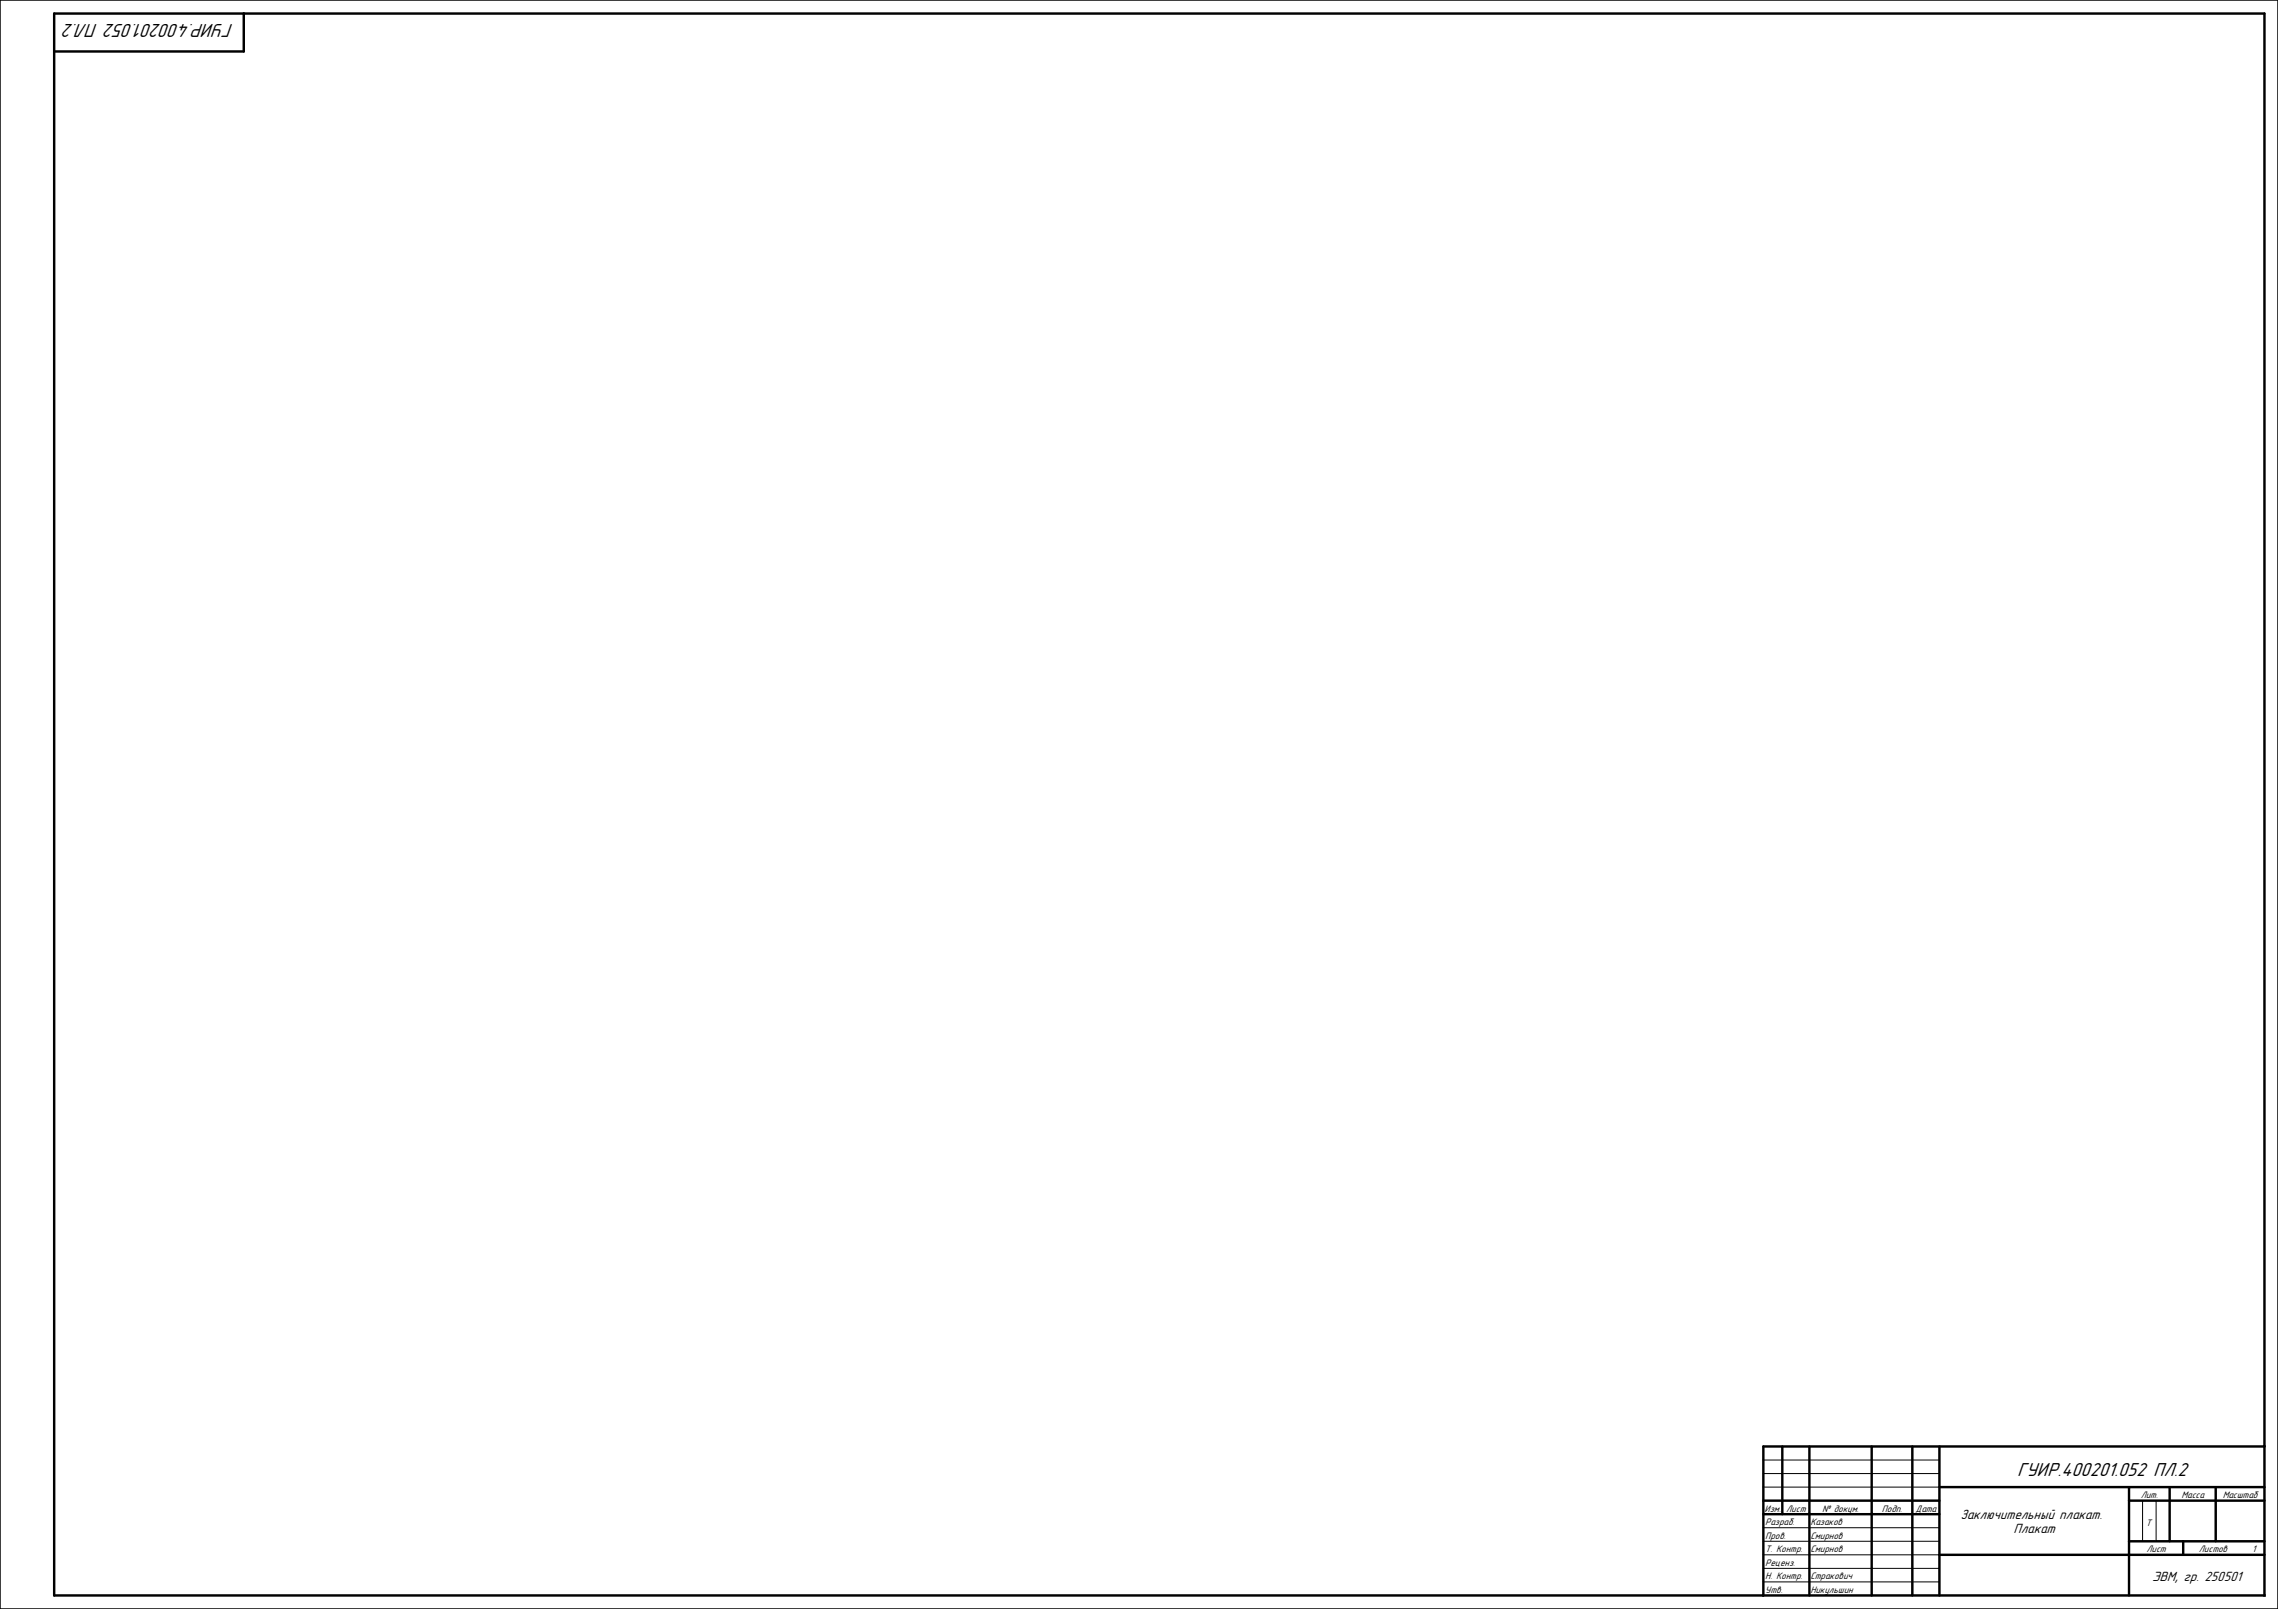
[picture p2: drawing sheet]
<svg xmlns="http://www.w3.org/2000/svg" width="841mm" height="594mm" viewBox="0 0 841 594" stroke-linecap="round" stroke-linejoin="round" font-family="sans-serif">
<defs><g id="words">
<g font-size="7.4">
<text x="86.3" y="8.9" transform="rotate(-180 86.3 8.9)">ГУИР.400201.052 ПЛ.2</text>
<text x="744.7" y="545">ГУИР.400201.052 ПЛ.2</text>
</g>
<g font-size="5.3">
<text x="723.8" y="560.7">Заключительный плакат.</text>
<text x="743.4" y="566.1">Плакат</text>
<text x="794.6" y="583.7">ЭВМ, гр. 250501</text>
</g>
<g font-size="3.7">
<text x="790.3" y="553.1">Лит.</text>
<text x="805.4" y="553.1">Масса</text>
<text x="820.6" y="553.1">Масштаб</text>
<text x="651.5" y="558.1">Изм.</text>
<text x="651.7" y="563.1">Разраб.</text>
<text x="659.4" y="558.1">Лист</text>
<text x="668.3" y="563.1">Казаков</text>
<text x="672.7" y="558.1">№ докум.</text>
<text x="694.7" y="558.1">Подп.</text>
<text x="707.2" y="558.1">Дата</text>
<text x="792.2" y="563.4">Т</text>
<text x="651.7" y="568.1">Пров.</text>
<text x="668.3" y="568.1">Смирнов</text>
<text x="651.7" y="573.1">Т. Контр.</text>
<text x="668.3" y="573.1">Смирнов</text>
<text x="792.4" y="573.1">Лист</text>
<text x="811.8" y="573.1">Листов</text>
<text x="831.4" y="573.1">1</text>
<text x="651.7" y="578.1">Реценз.</text>
<text x="651.7" y="583.1">Н. Контр.</text>
<text x="668.3" y="583.1">Стракович</text>
<text x="651.7" y="588.1">Утв.</text>
<text x="668.3" y="588.1">Никульшин</text>
</g>
</g></defs>
<g fill="none" stroke="#000" stroke-width=".9">
<path d="M20 5h816v584h-816zM90 5v14h-70M658 534v25M668 534v55M691 534v55M706 534v55M716 534v55M836 534h-185v55M651 559h65M651 554h65M716 549h120M786 549v40"/>
<path d="M786 554h50M801 549v20M818 549v20M716 574h120M786 569h50M806 569v5"/>
</g>
<path d="M0 0h841v594h-841zM651 539h65M651 544h65M651 549h65M791 554v15M796 554v15M651 564h65M651 569h65M651 574h65M651 579h65M651 584h65" fill="none" stroke="#000" stroke-width=".37"/>
<use href="#words"/>
</svg>
